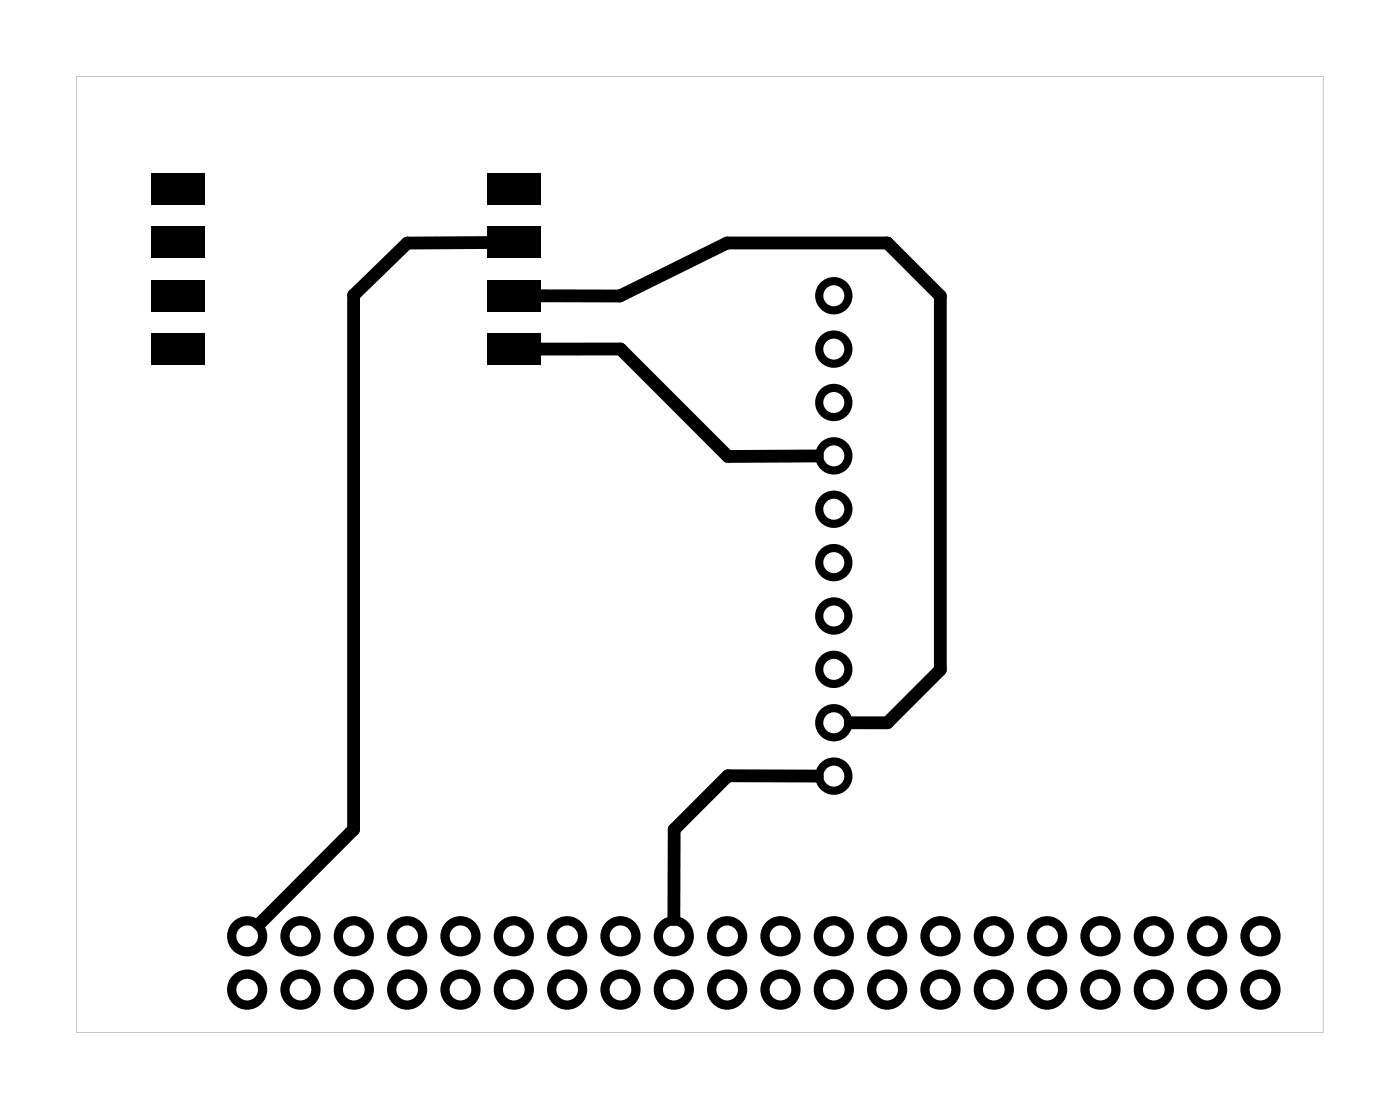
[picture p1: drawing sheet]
<svg xmlns="http://www.w3.org/2000/svg" width="67mm" height="53mm" viewBox="0 0 67 53" stroke-linecap="round" stroke-linejoin="round" font-family="sans-serif">
<g fill="#000">
<path d="M7.2 8.2h2.5v1.6h-2.5zM7.2 10.8h2.5v1.5h-2.5zM7.2 13.3h2.5v1.5h-2.5zM7.2 15.9h2.5v1.5h-2.5zM23.2 8.2h2.5v1.6h-2.5zM23.2 10.8h2.5v1.5h-2.5zM23.2 13.3h2.5v1.5h-2.5zM23.2 15.9h2.5v1.5h-2.5z"/>
<path d="M3.6 3.6v45.5h59.4v-45.5zM3.6 3.6h59.4v45.5h-59.4z"/>
</g>
<g fill="none" stroke="#000" stroke-width=".39">
<circle cx="39.7" cy="19.2" r=".69"/>
<circle cx="39.7" cy="14.1" r=".69"/>
<circle cx="39.7" cy="16.6" r=".69"/>
<circle cx="39.7" cy="21.7" r=".69"/>
<circle cx="39.7" cy="24.2" r=".69"/>
<circle cx="39.7" cy="26.8" r=".69"/>
<circle cx="39.7" cy="29.3" r=".69"/>
<circle cx="39.7" cy="36.9" r=".69"/>
<circle cx="39.7" cy="31.9" r=".69"/>
<circle cx="39.7" cy="34.4" r=".69"/>
</g>
<g fill="none" stroke="#000" stroke-width=".44">
<circle cx="11.8" cy="44.6" r=".74"/>
<circle cx="11.8" cy="47.1" r=".74"/>
<circle cx="14.3" cy="44.6" r=".74"/>
<circle cx="14.3" cy="47.1" r=".74"/>
<circle cx="16.9" cy="44.6" r=".74"/>
<circle cx="16.9" cy="47.1" r=".74"/>
<circle cx="19.4" cy="44.6" r=".74"/>
<circle cx="19.4" cy="47.1" r=".74"/>
<circle cx="21.9" cy="44.6" r=".74"/>
<circle cx="21.9" cy="47.1" r=".74"/>
<circle cx="24.5" cy="44.6" r=".74"/>
<circle cx="24.5" cy="47.1" r=".74"/>
<circle cx="27" cy="44.6" r=".74"/>
<circle cx="27" cy="47.1" r=".74"/>
<circle cx="29.6" cy="44.6" r=".74"/>
<circle cx="29.6" cy="47.1" r=".74"/>
<circle cx="32.1" cy="44.6" r=".74"/>
<circle cx="32.1" cy="47.1" r=".74"/>
<circle cx="34.6" cy="44.6" r=".74"/>
<circle cx="34.6" cy="47.1" r=".74"/>
<circle cx="37.2" cy="44.6" r=".74"/>
<circle cx="37.2" cy="47.1" r=".74"/>
<circle cx="39.7" cy="44.6" r=".74"/>
<circle cx="39.7" cy="47.1" r=".74"/>
<circle cx="42.3" cy="44.6" r=".74"/>
<circle cx="42.3" cy="47.1" r=".74"/>
<circle cx="44.8" cy="44.6" r=".74"/>
<circle cx="44.8" cy="47.1" r=".74"/>
<circle cx="47.3" cy="44.6" r=".74"/>
<circle cx="47.3" cy="47.1" r=".74"/>
<circle cx="49.9" cy="44.6" r=".74"/>
<circle cx="49.9" cy="47.1" r=".74"/>
<circle cx="52.4" cy="44.6" r=".74"/>
<circle cx="52.4" cy="47.1" r=".74"/>
<circle cx="55" cy="44.6" r=".74"/>
<circle cx="55" cy="47.1" r=".74"/>
<circle cx="57.5" cy="44.6" r=".74"/>
<circle cx="57.5" cy="47.1" r=".74"/>
<circle cx="60" cy="44.6" r=".74"/>
<circle cx="60" cy="47.1" r=".74"/>
</g>
<path d="M23.3 11.5l-3.9 .1-2.6 2.5v25.4l-4.5 4.5M25.6 16.6h4l5.1 5.1M25.6 14.1h3.9l5.1-2.5h7.7l2.5 2.5v17.8l-2.5 2.5h-1.8M34.7 36.9l-2.6 2.6v4.3M34.7 36.9h4.2M38.9 21.7h-4.2" fill="none" stroke="#000" stroke-width=".61"/>
</svg>
